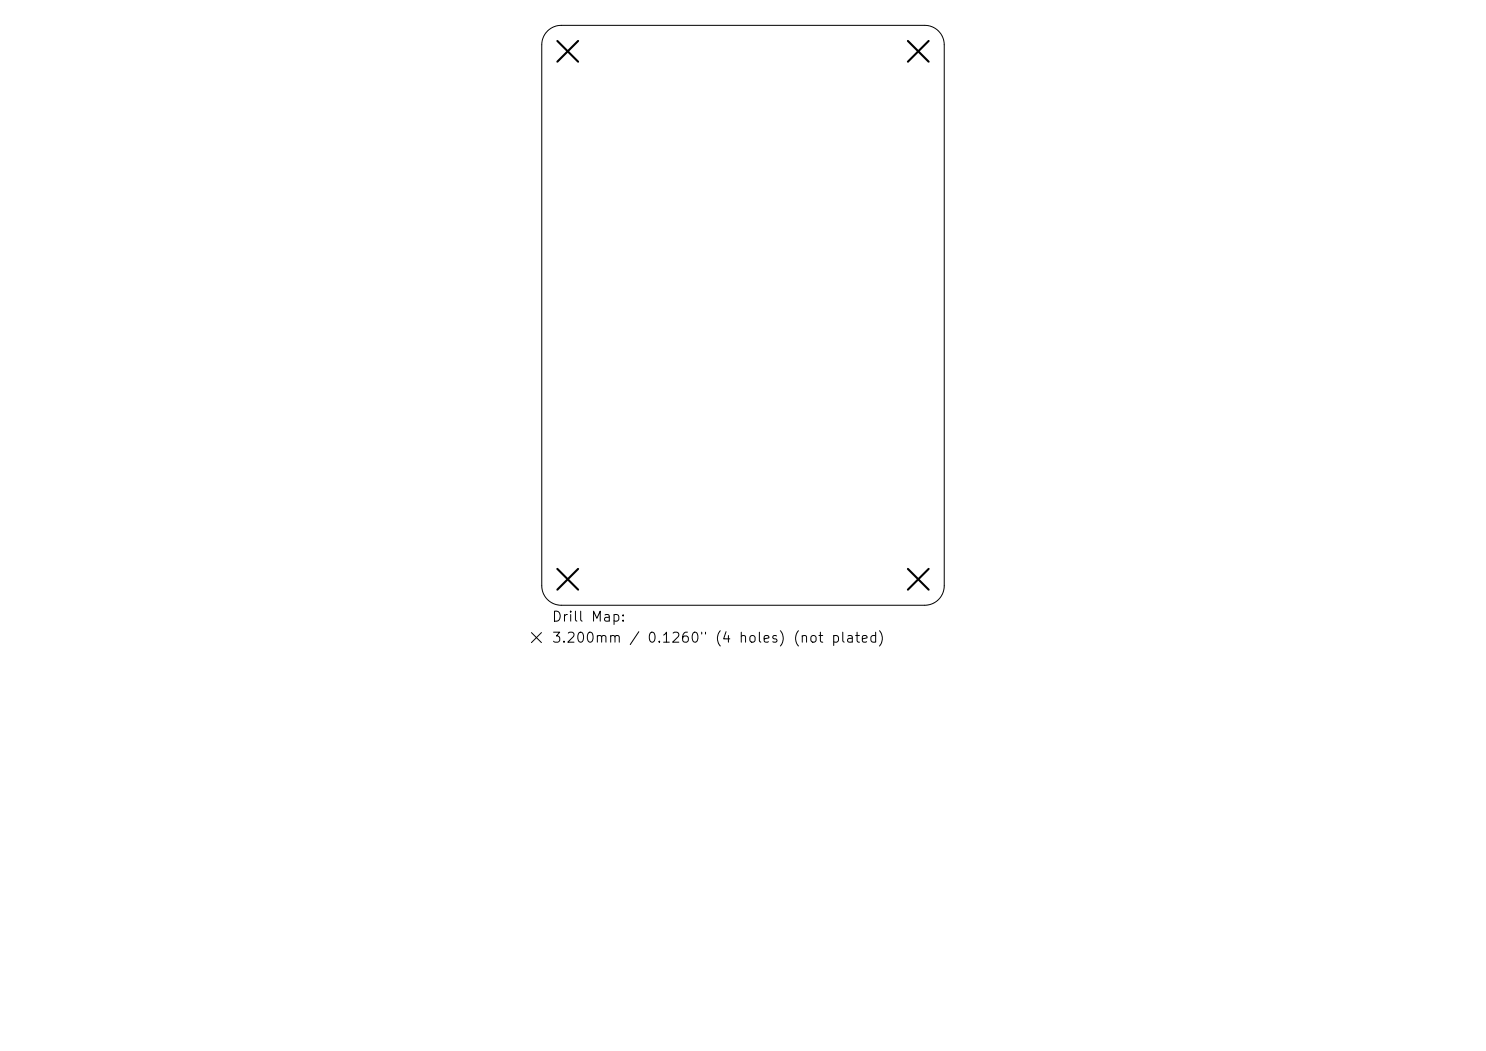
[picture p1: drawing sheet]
<svg xmlns="http://www.w3.org/2000/svg" width="297mm" height="210mm" viewBox="0 0 297 210" stroke-linecap="round" stroke-linejoin="round" font-family="sans-serif">
<defs><g id="words">
<g font-size="2">
<text x="110.1" y="124.7">Drill Map:</text>
<text x="110.1" y="128.9">3.200mm / 0.1260&quot; (4 holes) (not plated)</text>
</g>
</g></defs>
<path d="M108.3 117v-108a3.9 3.9 0 0 1 3.9-3.9h72.6a3.9 3.9 0 0 1 3.9 3.9v108M108.3 117a3.9 3.9 0 0 0 3.9 3.9h72.6a3.9 3.9 0 0 0 3.9-3.9M106.2 126.4l2 2M108.2 126.4l-2 2" fill="none" stroke="#000" stroke-width=".2"/>
<path d="M111.4 8.2l4.1 4.1M115.5 8.2l-4.1 4.1M181.5 8.2l4.1 4.1M185.6 8.2l-4.1 4.1M111.4 113.7l4.1 4.1M115.5 113.7l-4.1 4.1M181.5 113.7l4.1 4.1M185.6 113.7l-4.1 4.1" fill="none" stroke="#000" stroke-width=".42"/>
<use href="#words"/>
</svg>
